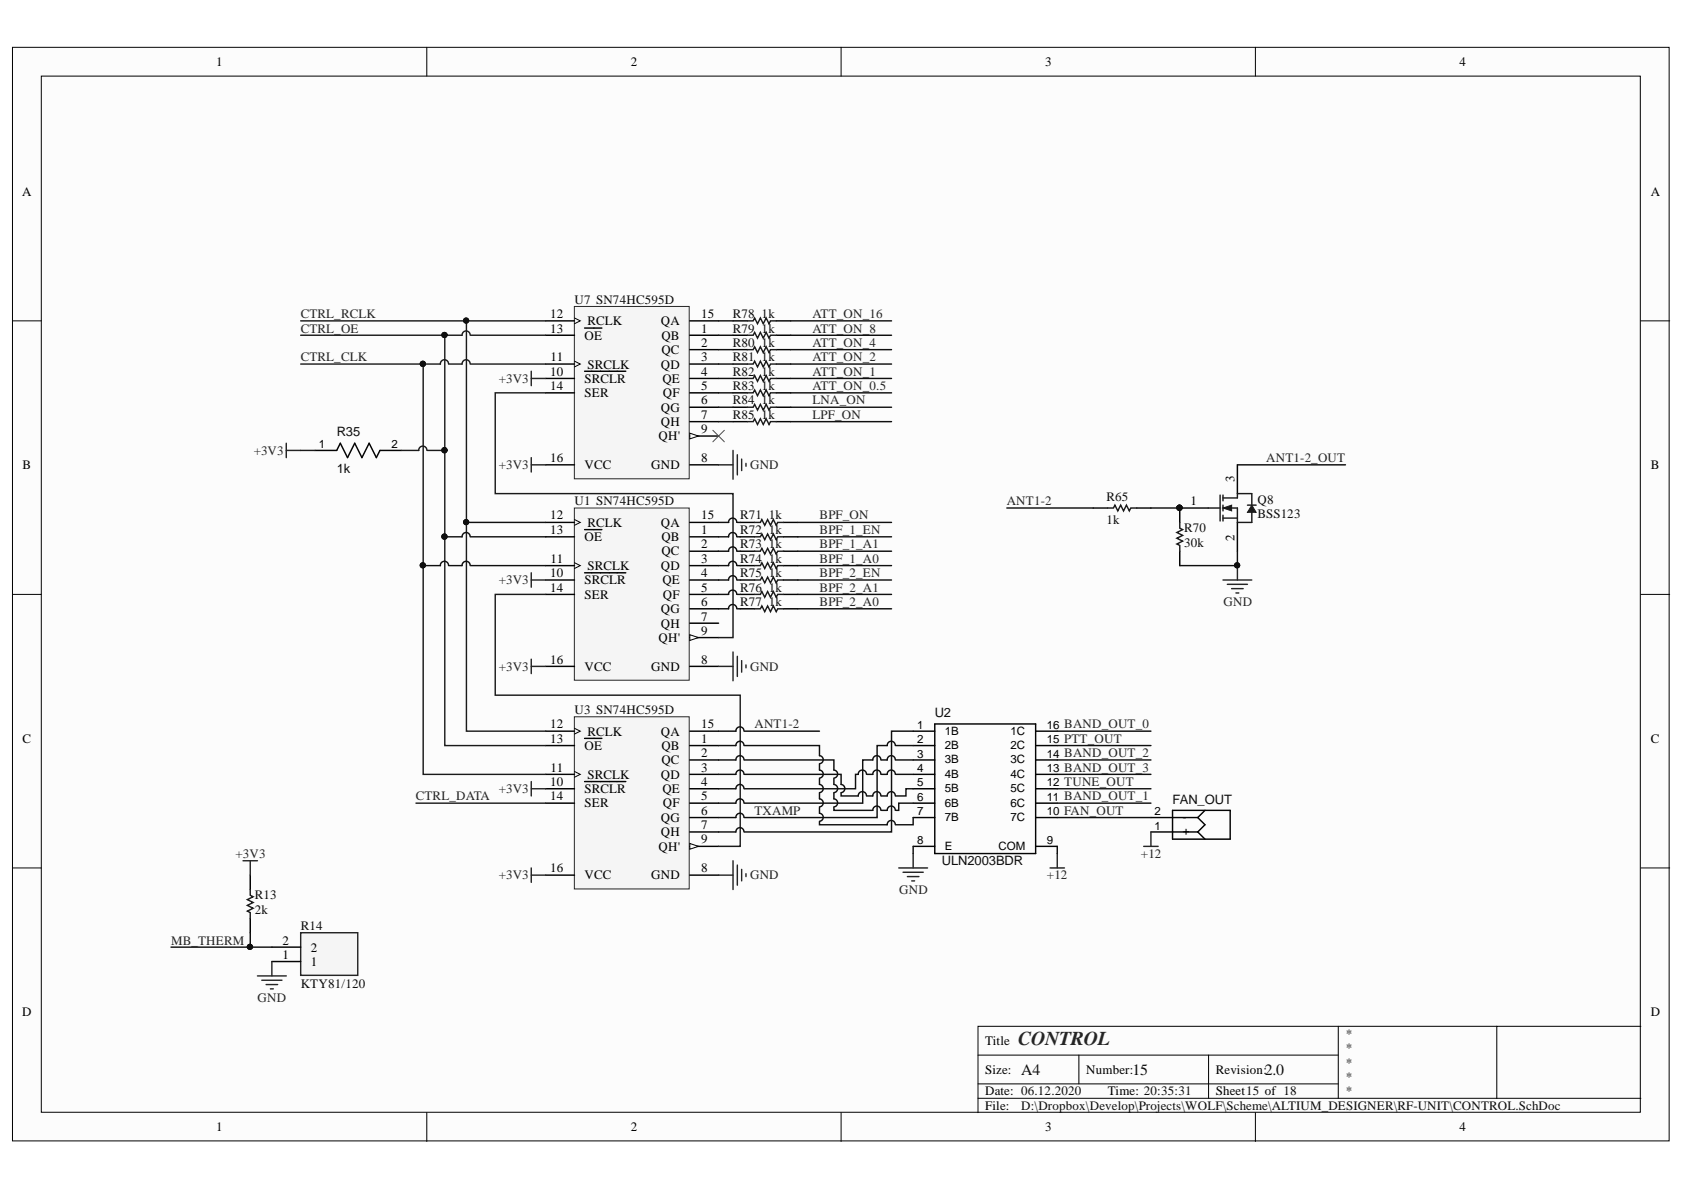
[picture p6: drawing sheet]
<svg xmlns="http://www.w3.org/2000/svg" width="297mm" height="210mm" viewBox="0 0 297 210" stroke-linecap="round" stroke-linejoin="round" font-family="sans-serif">
<defs><g id="words">
<text font-size="3.5" fill="#262626" x="179.6" y="184.4">CONTROL</text>
<g font-size="2.8" fill="#0e0e0e">
<text x="180.1" y="189.6">A4</text>
<text x="199.7" y="189.6">15</text>
<text x="223.1" y="189.6">2.0</text>
</g>
<g font-size="2.3">
<text x="38.2" y="11.7">1</text>
<text x="111.2" y="11.7">2</text>
<text x="184.3" y="11.7">3</text>
<text x="257.4" y="11.7">4</text>
<text x="3.9" y="34.5">A</text>
<text x="291.2" y="34.5">A</text>
<text x="97" y="56.1">12</text>
<text x="97" y="58.7">13</text>
<text x="103.1" y="59.9">OE</text>
<text x="103.6" y="57.4">RCLK</text>
<text x="116.6" y="57.4">QA</text>
<text x="116.7" y="59.9">QB</text>
<text x="123.7" y="58.7">1</text>
<text x="123.7" y="56.1">15</text>
<text x="97.1" y="63.7">11</text>
<text x="103.6" y="65">SRCLK</text>
<text x="116.6" y="65">QD</text>
<text x="116.7" y="62.5">QC</text>
<text x="123.7" y="61.2">2</text>
<text x="123.7" y="63.7">3</text>
<text x="97" y="66.3">10</text>
<text x="97" y="68.8">14</text>
<text x="103.1" y="67.5">SRCLR</text>
<text x="103.1" y="70.1">SER</text>
<text x="116.8" y="67.5">QE</text>
<text x="116.9" y="70.1">QF</text>
<text x="123.7" y="66.3">4</text>
<text x="123.7" y="68.8">5</text>
<text x="123.7" y="71.3">6</text>
<text x="116.2" y="77.7">QH'</text>
<text x="116.6" y="72.6">QG</text>
<text x="116.6" y="75.1">QH</text>
<text x="123.7" y="73.9">7</text>
<text x="123.7" y="76.4">9</text>
<text x="4" y="82.8">B</text>
<text x="97" y="81.5">16</text>
<text x="103.1" y="82.8">VCC</text>
<text x="114.9" y="82.8">GND</text>
<text x="123.7" y="81.5">8</text>
<text x="291.2" y="82.8">B</text>
<text x="210" y="89.1">1</text>
<text x="217.8" y="85" transform="rotate(-90 217.8 85)">3</text>
<text x="97" y="91.6">12</text>
<text x="97" y="94.2">13</text>
<text x="103.1" y="95.4">OE</text>
<text x="103.6" y="92.9">RCLK</text>
<text x="116.6" y="92.9">QA</text>
<text x="116.7" y="95.4">QB</text>
<text x="123.7" y="94.2">1</text>
<text x="123.7" y="91.6">15</text>
<text x="217.8" y="95.3" transform="rotate(-90 217.8 95.3)">2</text>
<text x="97" y="101.8">10</text>
<text x="97.1" y="99.2">11</text>
<text x="103.6" y="100.5">SRCLK</text>
<text x="116.6" y="100.5">QD</text>
<text x="116.7" y="98">QC</text>
<text x="123.7" y="96.7">2</text>
<text x="123.7" y="99.2">3</text>
<text x="123.7" y="101.8">4</text>
<text x="97" y="104.4">14</text>
<text x="103.1" y="103">SRCLR</text>
<text x="103.1" y="105.7">SER</text>
<text x="116.8" y="103">QE</text>
<text x="116.9" y="105.7">QF</text>
<text x="123.7" y="104.4">5</text>
<text x="123.7" y="106.9">6</text>
<text x="116.2" y="113.3">QH'</text>
<text x="116.6" y="108.2">QG</text>
<text x="116.6" y="110.7">QH</text>
<text x="123.7" y="109.5">7</text>
<text x="123.7" y="112">9</text>
<text x="97" y="117.1">16</text>
<text x="103.1" y="118.3">VCC</text>
<text x="114.9" y="118.3">GND</text>
<text x="123.7" y="117.1">8</text>
<text x="4" y="131">C</text>
<text x="97" y="128.5">12</text>
<text x="97" y="131">13</text>
<text x="103.6" y="129.7">RCLK</text>
<text x="116.6" y="129.7">QA</text>
<text x="123.7" y="131">1</text>
<text x="123.7" y="128.5">15</text>
<text x="291.2" y="131">C</text>
<text x="97.1" y="136.1">11</text>
<text x="103.1" y="132.3">OE</text>
<text x="103.6" y="137.4">SRCLK</text>
<text x="116.6" y="137.4">QD</text>
<text x="116.7" y="132.3">QB</text>
<text x="116.7" y="134.8">QC</text>
<text x="123.7" y="133.6">2</text>
<text x="123.7" y="136.1">3</text>
<text x="97" y="138.6">10</text>
<text x="97" y="141.2">14</text>
<text x="103.1" y="139.9">SRCLR</text>
<text x="103.1" y="142.4">SER</text>
<text x="116.8" y="139.9">QE</text>
<text x="116.9" y="142.4">QF</text>
<text x="123.7" y="138.6">4</text>
<text x="123.7" y="141.2">5</text>
<text x="123.7" y="143.7">6</text>
<text x="116.6" y="145">QG</text>
<text x="116.6" y="147.5">QH</text>
<text x="123.7" y="146.2">7</text>
<text x="123.7" y="148.8">9</text>
<text x="97" y="153.8">16</text>
<text x="103.1" y="155.1">VCC</text>
<text x="114.9" y="155.1">GND</text>
<text x="116.2" y="150">QH'</text>
<text x="123.7" y="153.8">8</text>
<text x="49.8" y="166.6">2</text>
<text x="54.8" y="167.9">2</text>
<text x="49.8" y="169.1">1</text>
<text x="54.8" y="170.4">1</text>
<text x="3.9" y="179.3">D</text>
<text x="291.2" y="179.3">D</text>
<text x="173.8" y="184.4">Title</text>
<text x="173.8" y="189.4">Size:</text>
<text x="191.6" y="189.4">Number:</text>
<text x="214.5" y="189.4">Revision:</text>
<text x="173.8" y="193.2">Date: 06.12.2020</text>
<text x="173.8" y="195.8">File:</text>
<text x="195.4" y="193.2">Time: 20:35:31</text>
<text x="214.5" y="193.2">Sheet15 of 18</text>
<text x="38.2" y="199.6">1</text>
<text x="111.2" y="199.6">2</text>
<text x="184.3" y="199.6">3</text>
<text x="257.4" y="199.6">4</text>
</g>
<g font-size="2.3" fill="#0e0e0e">
<text x="101.3" y="53.6">U7 SN74HC595D</text>
<text x="129.3" y="56.1">R78</text>
<text x="129.3" y="58.7">R79</text>
<text x="134.3" y="56.1">1k</text>
<text x="134.3" y="58.7">1k</text>
<text x="129.3" y="61.2">R80</text>
<text x="129.3" y="63.7">R81</text>
<text x="134.3" y="61.2">1k</text>
<text x="134.3" y="63.7">1k</text>
<text x="129.3" y="66.3">R82</text>
<text x="129.3" y="68.8">R83</text>
<text x="129.3" y="71.3">R84</text>
<text x="134.3" y="66.3">1k</text>
<text x="134.3" y="68.8">1k</text>
<text x="134.3" y="71.3">1k</text>
<text x="59.4" y="76.8">R35</text>
<text x="129.3" y="73.9">R85</text>
<text x="134.3" y="73.9">1k</text>
<text x="59.4" y="83.4">1k</text>
<text x="101.3" y="89.1">U1 SN74HC595D</text>
<text x="195.2" y="88.3">R65</text>
<text x="221.8" y="88.8">Q8</text>
<text x="130.5" y="91.6">R71</text>
<text x="130.5" y="94.2">R72</text>
<text x="135.6" y="91.6">1k</text>
<text x="135.6" y="94.2">1k</text>
<text x="195.2" y="92.4">1k</text>
<text x="208.9" y="93.9">R70</text>
<text x="221.8" y="91.4">BSS123</text>
<text x="130.5" y="96.7">R73</text>
<text x="130.5" y="99.2">R74</text>
<text x="130.5" y="101.8">R75</text>
<text x="135.6" y="96.7">1k</text>
<text x="135.6" y="99.2">1k</text>
<text x="135.6" y="101.8">1k</text>
<text x="208.9" y="96.4">30k</text>
<text x="130.5" y="104.4">R76</text>
<text x="130.5" y="106.9">R77</text>
<text x="135.6" y="104.4">1k</text>
<text x="135.6" y="106.9">1k</text>
<text x="101.3" y="125.9">U3 SN74HC595D</text>
<text x="164.9" y="126.5">U2</text>
<text x="206.8" y="141.8">FAN_OUT</text>
<text x="166.2" y="152.6">ULN2003BDR</text>
<text x="44.9" y="158.7">R13</text>
<text x="44.9" y="161.2">2k</text>
<text x="53" y="164.1">R14</text>
<text x="53" y="174.2">KTY81/120</text>
<text x="237.3" y="183.1">*</text>
<text x="237.3" y="185.6">*</text>
<text x="237.3" y="188.2">*</text>
<text x="237.3" y="190.7">*</text>
<text x="180.1" y="195.8">D:\Dropbox\Develop\Projects\WOLF\Scheme\ALTIUM_DESIGNER\RF-UNIT\CONTROL.SchDoc</text>
<text x="237.3" y="193.2">*</text>
</g>
<g font-size="2.3" fill="#262626">
<text x="53" y="58.7">CTRL_OE</text>
<text x="53" y="56.1">CTRL_RCLK</text>
<text x="143.3" y="56.1">ATT_ON_16</text>
<text x="143.3" y="58.7">ATT_ON_8</text>
<text x="53" y="63.7">CTRL_CLK</text>
<text x="143.3" y="61.2">ATT_ON_4</text>
<text x="143.3" y="63.7">ATT_ON_2</text>
<text x="88" y="67.5">+3V3</text>
<text x="143.3" y="66.3">ATT_ON_1</text>
<text x="143.3" y="68.8">ATT_ON_0.5</text>
<text x="143.3" y="71.3">LNA_ON</text>
<text x="143.3" y="73.9">LPF_ON</text>
<text x="44.8" y="80.2">+3V3</text>
<text x="88" y="82.8">+3V3</text>
<text x="132.3" y="82.8">GND</text>
<text x="223.3" y="81.5">ANT1-2_OUT</text>
<text x="177.6" y="89.1">ANT1-2</text>
<text x="144.6" y="91.6">BPF_ON</text>
<text x="144.6" y="94.2">BPF_1_EN</text>
<text x="144.6" y="96.7">BPF_1_A1</text>
<text x="144.6" y="99.2">BPF_1_A0</text>
<text x="144.6" y="101.8">BPF_2_EN</text>
<text x="88" y="103">+3V3</text>
<text x="144.6" y="104.4">BPF_2_A1</text>
<text x="144.6" y="106.9">BPF_2_A0</text>
<text x="215.8" y="106.9">GND</text>
<text x="88" y="118.3">+3V3</text>
<text x="132.3" y="118.3">GND</text>
<text x="133.1" y="128.5">ANT1-2</text>
<text x="73.3" y="141.2">CTRL_DATA</text>
<text x="88" y="139.9">+3V3</text>
<text x="133.1" y="143.7">TXAMP</text>
<text x="41.5" y="151.3">+3V3</text>
<text x="88" y="155.1">+3V3</text>
<text x="132.3" y="155.1">GND</text>
<text x="184.7" y="155.1">+12</text>
<text x="201.3" y="151.3">+12</text>
<text x="158.6" y="157.6">GND</text>
<text x="30.2" y="166.6">MB_THERM</text>
<text x="45.4" y="176.7">GND</text>
</g>
<g font-size="2">
<text x="56.3" y="79">1</text>
<text x="69" y="79">2</text>
<text x="161.8" y="131.1">2</text>
<text x="161.8" y="128.6">1</text>
<text x="166.7" y="129.6">1B</text>
<text x="178.2" y="129.6">1C</text>
<text x="184.7" y="128.6">16 BAND_OUT_0</text>
<text x="184.7" y="131.1">15 PTT_OUT</text>
<text x="161.8" y="136.2">4</text>
<text x="161.8" y="133.6">3</text>
<text x="166.7" y="137.2">4B</text>
<text x="166.7" y="134.7">3B</text>
<text x="166.7" y="132.1">2B</text>
<text x="178.2" y="132.1">2C</text>
<text x="178.2" y="134.7">3C</text>
<text x="178.2" y="137.2">4C</text>
<text x="184.7" y="133.6">14 BAND_OUT_2</text>
<text x="184.7" y="136.2">13 BAND_OUT_3</text>
<text x="161.8" y="143.8">7</text>
<text x="161.8" y="141.2">6</text>
<text x="161.8" y="138.7">5</text>
<text x="166.7" y="142.3">6B</text>
<text x="166.7" y="139.7">5B</text>
<text x="178.2" y="139.7">5C</text>
<text x="178.2" y="142.3">6C</text>
<text x="184.7" y="138.7">12 TUNE_OUT</text>
<text x="184.7" y="141.2">11 BAND_OUT_1</text>
<text x="184.7" y="143.8">10 FAN_OUT</text>
<text x="203.6" y="143.8">2</text>
<text x="161.8" y="148.9">8</text>
<text x="166.7" y="149.9">E</text>
<text x="166.7" y="144.8">7B</text>
<text x="176.1" y="149.9">COM</text>
<text x="178.2" y="144.8">7C</text>
<text x="184.7" y="148.9">9</text>
<text x="203.6" y="146.3">1</text>
<text x="208.6" y="144.8">-</text>
<text x="208.6" y="147.3">+</text>
</g>
</g></defs>
<g fill="#fcfcfc" stroke="#000" stroke-width=".18">
<path d="M2.2 8.3h292.2v192.9h-292.2z"/>
<path d="M7.3 13.4h282v182.8h-282z"/>
</g>
<g fill="none" stroke="#000" stroke-width=".18">
<path d="M75.3 8.3v5.1M148.4 8.3v5.1M221.4 8.3v5.1M2.2 56.6h5.1M289.4 56.6h5.1M2.2 104.8h5.1M289.4 104.8h5.1M2.2 153.1h5.1M289.4 153.1h5.1M75.3 196.3v5M148.4 196.3v5M172.5 186.1h63.6"/>
<path d="M172.5 193.7h116.9M172.5 191.2h63.6M190.3 186.1v5.1M213.2 186.1v7.6M221.4 196.3v5M236.1 181v12.7M264 181h-91.5v15.3M289.4 181h-25.4v12.7"/>
</g>
<path d="M55.6 79.5h3.8l.6-1.3 1.3 2.5 1.3-2.5 1.2 2.5 1.3-2.5 1.3 2.5 .6-1.2h3.8M203 144.2h8.3M203 146.7h8.3M206.8 142.9h10.2v5.1h-10.2zM211.3 146.7l1.2 1.3M211.3 144.2l1.2 1.3-1.2 1.2M212.5 142.9l-1.2 1.3" fill="none" stroke="#000" stroke-width=".25"/>
<path d="M101.3 54.1h20.3v30.4h-20.3z" fill="#f5f5f5" stroke="#262626" stroke-width=".18"/>
<g fill="none" stroke="#000" stroke-width=".25">
<path d="M96.3 59.1h5M96.3 56.6h5M103.1 57.9h3.1M121.7 59.1h5.1M121.7 56.6h5.1M96.3 66.8h5M96.3 64.2h5M96.3 69.3h5M103.1 65.5h7.3M121.7 66.8h5.1M121.7 64.2h5.1M121.7 69.3h5.1"/>
<path d="M121.7 61.7h5.1M121.7 71.8h5.1M121.7 74.4h5.1M121.7 76.9h5.1M96.3 82h5M121.7 82h5.1"/>
</g>
<path d="M101.3 56.1l1.1 .5-1.1 .5M101.3 63.7l1.1 .5-1.1 .5" fill="none" stroke="#000" stroke-width=".18"/>
<path d="M121.7 76.4l1.5 .5-1.5 .5z" fill="#fcfcfc"/>
<path d="M121.7 76.4l1.5 .5-1.5 .5z" fill="none" stroke="#000" stroke-width=".18"/>
<path d="M101.3 89.6h20.3v30.4h-20.3z" fill="#f5f5f5" stroke="#262626" stroke-width=".18"/>
<g fill="none" stroke="#000" stroke-width=".25">
<path d="M96.3 94.7h5M96.3 99.8h5M96.3 92.1h5M103.1 93.4h3.1M121.7 94.7h5.1M121.7 99.8h5.1M121.7 92.1h5.1M121.7 97.2h5.1M96.3 102.3h5M96.3 104.8h5M96.3 117.5h5M103.1 101h7.3"/>
<path d="M121.7 102.3h5.1M121.7 104.8h5.1M121.7 117.5h5.1M121.7 107.4h5.1M121.7 109.9h5.1M121.7 112.5h5.1"/>
</g>
<path d="M101.3 99.3l1.1 .5-1.1 .5M101.3 91.6l1.1 .5-1.1 .6" fill="none" stroke="#000" stroke-width=".18"/>
<path d="M121.7 112l1.5 .5-1.5 .5z" fill="#fcfcfc"/>
<path d="M121.7 112l1.5 .5-1.5 .5z" fill="none" stroke="#000" stroke-width=".18"/>
<path d="M101.3 126.4h20.3v30.4h-20.3z" fill="#f5f5f5" stroke="#262626" stroke-width=".18"/>
<g fill="none" stroke="#000" stroke-width=".25">
<path d="M96.3 131.5h5M96.3 139.1h5M96.3 136.6h5M96.3 129h5M103.1 137.9h7.3M103.1 130.2h3.1M121.7 131.5h5.1M121.7 139.1h5.1M121.7 136.6h5.1M121.7 129h5.1M121.7 134.1h5.1M96.3 141.7h5"/>
<path d="M96.3 154.4h5M121.7 141.7h5.1M121.7 154.4h5.1M121.7 144.2h5.1M121.7 146.7h5.1M121.7 149.3h5.1"/>
</g>
<path d="M101.3 136.1l1.1 .5-1.1 .5M101.3 128.5l1.1 .5-1.1 .5" fill="none" stroke="#000" stroke-width=".18"/>
<path d="M121.7 148.8l1.5 .5-1.5 .5z" fill="#fcfcfc"/>
<path d="M121.7 148.8l1.5 .5-1.5 .5z" fill="none" stroke="#000" stroke-width=".18"/>
<g fill="none" stroke="#262626" stroke-width=".25">
<path d="M50.5 78.2v2.5M50.5 79.5h2.5M93.7 65.5v2.5M93.7 66.8h2.6M129.3 79.5v5M93.7 82h2.6M93.7 80.7v2.6M126.8 82h2.5M130.1 80.2v3.6M130.8 81v2M131.6 81.7v.5M93.7 117.5h2.6"/>
<path d="M93.7 101v2.6M93.7 116.3v2.5M93.7 102.3h2.6M126.8 117.5h2.5M129.3 115v5.1M130.1 115.8v3.5M130.8 116.5v2.1M131.6 117.3v.5M93.7 137.9v2.5M93.7 139.1h2.6M93.7 154.4h2.6M93.7 153.1v2.5"/>
<path d="M126.8 154.4h2.5M129.3 151.8v5.1M130.1 152.6v3.5M130.8 153.4v2M131.6 154.1v.5M158.5 153.1h5.1M159.3 153.9h3.5M160.1 154.6h2M160.8 155.4h.5M161.1 150.6v2.5M185.2 153.1h2.6M186.5 150.6v2.5"/>
<path d="M201.7 149.3h2.6M203 146.7v2.6"/>
</g>
<path d="M125.7 75.9l2.1 2M127.8 75.9l-2.1 2" fill="none" stroke="#4c4c4c" stroke-width=".18"/>
<g fill="none" stroke="#1c1c1c" stroke-width=".25">
<path d="M53 59.1h25.5M53 56.6h29.3M82.9 59.1a.71 .71 0 0 0-.7-.7 .71 .71 0 0 0-.7 .7h-3v72.4h17.8M83 59.1h13.3M96.3 56.6h-14v72.4h14M53 64.2h21.6M53 79.5h2.6M75.3 79.4a.72 .72 0 0 0-.7-.7 .72 .72 0 0 0-.7 .8h-3.1M75.4 79.5h3.1M77.7 64.2h-3.1v72.4h21.7M79.1 64.2a.72 .72 0 0 0-.7-.7 .72 .72 0 0 0-.7 .7M82.9 64.2a.71 .71 0 0 0-.7-.7 .71 .71 0 0 0-.7 .7h-2.3"/>
<path d="M83 64.2h13.3M96.3 69.3h-8.9v17.8h41.9v25.4h-2.5M213.2 89.6h2M215.2 87.3v4.6M215.7 87.8h2.6M215.7 89.6h2.6v2.5M215.7 91.4h2.6M215.7 87.3v1M215.7 89.1v1M215.7 90.9v1M96.3 104.8h-8.9v17.8h43.2v26.7h-3.8M73.4 141.7h22.9"/>
</g>
<g fill="#0e0e0e" stroke="#0e0e0e" stroke-width=".18">
<circle cx="82.2" cy="56.5" r=".46"/>
<circle cx="82.2" cy="92.1" r=".46"/>
<circle cx="78.4" cy="94.7" r=".47"/>
<circle cx="78.4" cy="79.4" r=".47"/>
<circle cx="78.4" cy="59.1" r=".46"/>
<circle cx="74.6" cy="99.7" r=".46"/>
<circle cx="74.6" cy="64.2" r=".47"/>
<circle cx="208" cy="89.6" r=".46"/>
</g>
<g fill="none" stroke="#0e0e0e" stroke-width=".25">
<path d="M74.6 99.8h3.1M79.1 99.8a.72 .72 0 0 0-.7-.8 .72 .72 0 0 0-.7 .8M82.3 92.1h14M82.9 99.8a.71 .71 0 0 0-.7-.8 .71 .71 0 0 0-.7 .8h-2.3M82.9 94.7a.71 .71 0 0 0-.7-.8 .71 .71 0 0 0-.7 .8h-3M83 94.7h13.3M83 99.8h13.3M131.2 136.6a.71 .71 0 0 0-.7-.8 .71 .71 0 0 0-.7 .8h-3M131.2 134a.71 .71 0 0 0-.7-.7 .71 .71 0 0 0-.7 .8h-3M131.2 129a.71 .71 0 0 0-.7-.8 .71 .71 0 0 0-.7 .8h-3M131.2 139.1a.71 .71 0 0 0-.7-.7 .71 .71 0 0 0-.7 .7h-3M131.2 131.5a.71 .71 0 0 0-.7-.8 .71 .71 0 0 0-.7 .8h-3"/>
<path d="M131.3 136.6h17.1v1.8a.73 .73 0 0 1 .6 .7 .73 .73 0 0 1-.6 .7M131.3 134.1h15.8v1.7a.71 .71 0 0 1 .7 .7 .71 .71 0 0 1-.7 .7M131.3 131.5h13.2v1.8a.71 .71 0 0 1 .7 .7 .71 .71 0 0 1-.7 .7M131.3 129h13.2M144.5 134.8v1a.71 .71 0 0 1 .7 .7 .71 .71 0 0 1-.7 .7M144.5 137.4v1a.72 .72 0 0 1 .7 .7 .72 .72 0 0 1-.7 .7M144.5 139.9v1a.71 .71 0 0 1 .7 .7 .71 .71 0 0 1-.7 .7M147.1 137.4v1a.72 .72 0 0 1 .7 .7 .72 .72 0 0 1-.7 .7M147.1 139.9v1a.71 .71 0 0 1 .7 .7 .71 .71 0 0 1-.7 .7M148.4 139.9v.5h3M151.4 136.6h-.5v2.5h-19.6M152.8 136.6a.72 .72 0 0 0-.7-.8 .72 .72 0 0 0-.7 .8"/>
<path d="M155.4 134a.71 .71 0 0 0-.7-.7 .71 .71 0 0 0-.7 .8h-1.8v7.6h-20.9M155.4 136.6a.71 .71 0 0 0-.7-.8 .71 .71 0 0 0-.7 .8h-1.1M157.9 134a.71 .71 0 0 0-.7-.7 .71 .71 0 0 0-.7 .8h-1M157.9 136.6a.71 .71 0 0 0-.7-.8 .71 .71 0 0 0-.7 .8h-1M157.9 131.5a.71 .71 0 0 0-.7-.8 .71 .71 0 0 0-.7 .8h-1.8v12.7h-23.4M158 131.5h3.1M158 134.1h3.1M158 136.6h3.1M161.1 129h-3.8v17.7h-26M161.1 139.1h-1.3v1.3h-1.8M186.5 129h16.5M186.5 131.5h16.5"/>
<path d="M186.5 134.1h16.5M186.5 136.6h16.5M186.5 139.1h16.5M131.2 144.2a.71 .71 0 0 0-.7-.8 .71 .71 0 0 0-.7 .8h-3M131.2 141.7a.71 .71 0 0 0-.7-.8 .71 .71 0 0 0-.7 .8h-3M131.2 146.7a.71 .71 0 0 0-.7-.7 .71 .71 0 0 0-.7 .7h-3M144.5 142.4v1a.71 .71 0 0 1 .7 .8 .71 .71 0 0 1-.7 .7M144.5 145v.5h12a.71 .71 0 0 1 .7-.8 .71 .71 0 0 1 .7 .8M147.1 142.4v.5h6.9a.71 .71 0 0 1 .7-.7 .71 .71 0 0 1 .7 .7M152.8 140.4a.72 .72 0 0 0-.7-.8 .72 .72 0 0 0-.7 .8M155.4 140.4a.71 .71 0 0 0-.7-.8 .71 .71 0 0 0-.7 .8h-1.1M157.9 140.4a.71 .71 0 0 0-.7-.8 .71 .71 0 0 0-.7 .8h-1"/>
<path d="M157.9 142.9a.71 .71 0 0 0-.7-.7 .71 .71 0 0 0-.7 .7h-1M161.1 141.7h-2.6v1.2h-.5M161.1 144.2v1.3h-3.1M161.1 149.3v1.3M186.5 149.3v1.3M186.5 144.2h16.5M186.5 141.7h16.5"/>
</g>
<g fill="none" stroke="#000" stroke-width=".25">
<path d="M208.1 89.6h5.1M218.3 82v5.1M218.3 92.1v5.1M161.1 129h3.8M161.1 131.5h3.8M161.1 134.1h3.8M161.1 136.6h3.8M161.1 139.1h3.8M164.9 127.7h17.8v22.9h-17.8zM182.7 129h3.8M182.7 131.5h3.8M182.7 134.1h3.8"/>
<path d="M182.7 136.6h3.8M182.7 139.1h3.8M161.1 141.7h3.8M161.1 144.2h3.8M161.1 149.3h3.8M182.7 141.7h3.8M182.7 144.2h3.8M182.7 149.3h3.8"/>
</g>
<path d="M215.7 89.6l1.5-.5v1z" fill="#1c1c1c"/>
<path d="M215.7 89.6l1.5-.5v1z" fill="none" stroke="#1c1c1c" stroke-width=".18"/>
<path d="M218.3 87.8v-.7h2.5v2M220.8 90.4v1.7h-2.5" fill="none" stroke="#1c1c1c" stroke-width=".25"/>
<path d="M220.8 89.1l.8 1.3h-1.6z" fill="#1c1c1c"/>
<path d="M220.8 89.1l.8 1.3h-1.6z" fill="none" stroke="#1c1c1c" stroke-width=".18"/>
<g fill="none" stroke="#1c1c1c" stroke-width=".25">
<path d="M131.8 56.6h1.1l.2-.5 .5 1 .5-1 .5 1 .5-1 .6 1 .2-.5h1M131.8 59.1h1.1l.2-.5 .5 1 .5-1 .5 1 .5-1 .6 1 .2-.5h1M131.8 61.7h1.1l.2-.5 .5 1 .5-1 .5 1 .5-1 .6 1 .2-.5h1M131.8 64.2h1.1l.2-.5 .5 1 .5-1 .5 1 .5-1 .6 1 .2-.5h1M131.8 66.8h1.1l.2-.6 .5 1.1 .5-1.1 .5 1.1 .5-1.1 .6 1.1 .2-.5h1M131.8 69.3h1.1l.2-.5 .5 1 .5-1 .5 1 .5-1 .6 1 .2-.5h1M131.8 71.8h1.1l.2-.5 .5 1 .5-1 .5 1 .5-1 .6 1 .2-.5h1M131.8 74.4h1.1l.2-.5 .5 1 .5-1 .5 1 .5-1 .6 1 .2-.5h1M133.1 92.1h1l.3-.5 .5 1.1 .5-1.1 .5 1.1 .5-1.1 .5 1.1 .3-.6h1M133.1 94.7h1l.3-.5 .5 1 .5-1 .5 1 .5-1 .5 1 .3-.5h1M133.1 97.2h1l.3-.5 .5 1 .5-1 .5 1 .5-1 .5 1 .3-.5h1M133.1 99.8h1l.3-.5 .5 1 .5-1 .5 1 .5-1 .5 1 .3-.5h1"/>
<path d="M195.4 89.6h1l.3-.5 .5 1 .5-1 .5 1 .5-1 .5 1 .3-.5h1M208.1 92.1v1.1l.5 .2-1 .5 1 .5-1 .5 1 .6-1 .5 .5 .2v1M220 89.1h1.6M133.1 102.3h1l.3-.5 .5 1 .5-1 .5 1 .5-1 .5 1 .3-.5h1M133.1 104.8h1l.3-.5 .5 1.1 .5-1.1 .5 1.1 .5-1.1 .5 1.1 .3-.6h1M133.1 107.4h1l.3-.5 .5 1 .5-1 .5 1 .5-1 .5 1 .3-.5h1"/>
</g>
<g fill="#0e0e0e" stroke="#0e0e0e" stroke-width=".18">
<circle cx="208" cy="89.6" r=".46"/>
<circle cx="218.2" cy="99.7" r=".46"/>
</g>
<g fill="none" stroke="#000" stroke-width=".25">
<path d="M129.3 56.6h2.5M129.3 59.1h2.5M136.9 56.6h2.6M136.9 59.1h2.6M129.3 61.7h2.5M129.3 64.2h2.5M129.3 66.8h2.5M129.3 69.3h2.5M129.3 71.8h2.5M129.3 74.4h2.5M136.9 61.7h2.6M136.9 64.2h2.6"/>
<path d="M136.9 66.8h2.6M136.9 69.3h2.6M136.9 71.8h2.6M136.9 74.4h2.6M130.6 92.1h2.5M130.6 94.7h2.5M130.6 97.2h2.5M130.6 99.8h2.5M138.2 92.1h2.5M138.2 94.7h2.5M138.2 97.2h2.5M138.2 99.8h2.5"/>
<path d="M192.8 89.6h2.6M200.5 89.6h2.5M208.1 89.6v2.5M208.1 97.2v2.6M130.6 102.3h2.5M130.6 104.8h2.5M130.6 107.4h2.5M138.2 102.3h2.5M138.2 104.8h2.5M138.2 107.4h2.5"/>
</g>
<g fill="none" stroke="#0e0e0e" stroke-width=".25">
<path d="M126.8 56.6h2.5M126.8 59.1h2.5M139.5 56.6h17.8M139.5 59.1h17.8M126.8 61.7h2.5M126.8 64.2h2.5M126.8 66.8h2.5M126.8 69.3h2.5M126.8 71.8h2.5M126.8 74.4h2.5M139.5 61.7h17.8M139.5 64.2h17.8"/>
<path d="M139.5 66.8h17.8M139.5 69.3h17.8M139.5 71.8h17.8M139.5 74.4h17.8M126.8 92.1h1.7M126.8 94.7h1.7M126.8 97.2h1.7M126.8 99.8h1.7M130 92.1a.72 .72 0 0 0-.8-.7 .72 .72 0 0 0-.7 .8M130 97.2a.72 .72 0 0 0-.8-.7 .72 .72 0 0 0-.7 .7M130 99.8a.72 .72 0 0 0-.8-.8 .72 .72 0 0 0-.7 .8M130 94.7a.72 .72 0 0 0-.8-.8 .72 .72 0 0 0-.7 .8"/>
<path d="M130.1 92.1h.5M130.1 94.7h.5M130.1 97.2h.5M130.1 99.8h.5M140.7 92.1h16.6M140.7 94.7h16.6M140.7 97.2h16.6M140.7 99.8h16.6M177.6 89.6h15.2M203 89.6h5.1M218.3 97.2v2.6h-10.2M126.8 102.3h1.7"/>
<path d="M126.8 104.8h1.7M126.8 107.4h1.7M130 104.8a.72 .72 0 0 0-.8-.7 .72 .72 0 0 0-.7 .7M130 107.4a.72 .72 0 0 0-.8-.8 .72 .72 0 0 0-.7 .8M130 102.3a.72 .72 0 0 0-.8-.8 .72 .72 0 0 0-.7 .8M130.1 102.3h.5M130.1 104.8h.5M130.1 107.4h.5M140.7 102.3h16.6M140.7 104.8h16.6M140.7 107.4h16.6"/>
</g>
<path d="M218.3 99.8v2.5M215.7 102.3h5.1M216.5 103.1h3.5M217.2 103.8h2.1M218 104.6h.5" fill="none" stroke="#262626" stroke-width=".25"/>
<path d="M53 164.5h10.1v7.5h-10.1z" fill="#f5f5f5" stroke="#262626" stroke-width=".25"/>
<path d="M44.1 154.4v2.5M44.1 162v2.5M48 169.6h5M48 167.1h5" fill="none" stroke="#000" stroke-width=".25"/>
<path d="M44.1 156.9v1l.5 .3-1 .5 1 .5-1 .5 1 .5-1 .5 .5 .3v1" fill="none" stroke="#1c1c1c" stroke-width=".25"/>
<path d="M42.9 151.8h2.5M44.1 151.8v2.6M45.4 172.1h5.1M46.2 172.9h3.5M46.9 173.7h2.1M47.7 174.4h.5M48 169.6v2.5" fill="none" stroke="#262626" stroke-width=".25"/>
<path d="M218.3 82h19M30.2 167.1h13.9M44.1 164.5v2.6h3.9" fill="none" stroke="#0e0e0e" stroke-width=".25"/>
<circle cx="44.1" cy="167" r=".46" fill="#0e0e0e" stroke="#0e0e0e" stroke-width=".18"/>
<use href="#words"/>
</svg>
